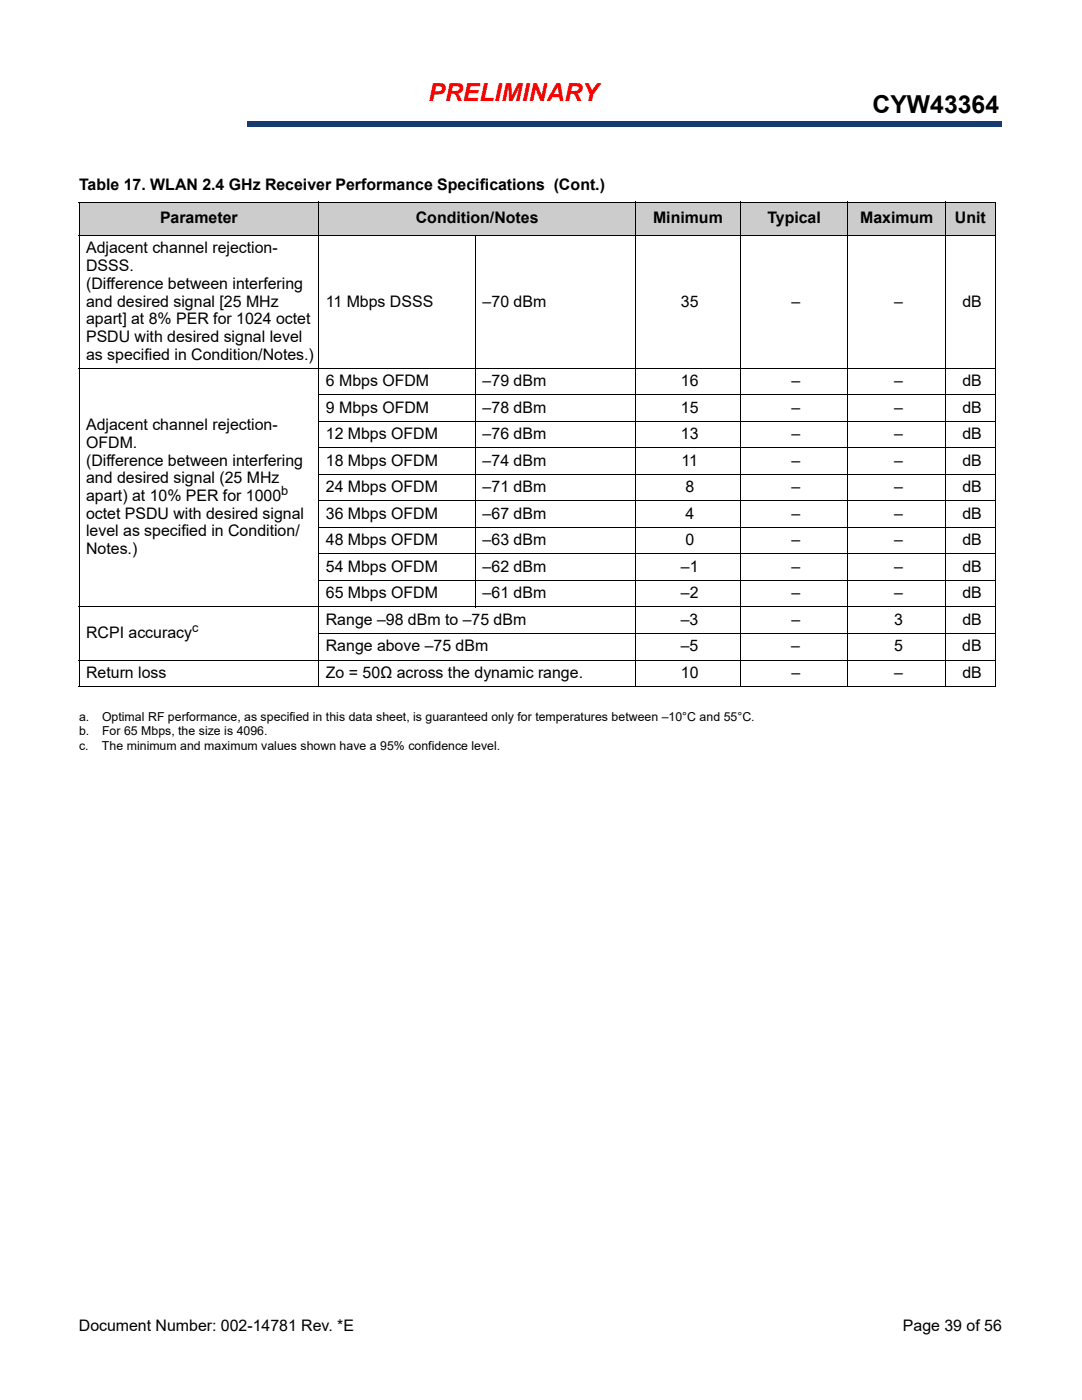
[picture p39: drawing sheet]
<svg xmlns="http://www.w3.org/2000/svg" width="216mm" height="279mm" viewBox="0 0 216 279" stroke-linecap="round" stroke-linejoin="round" font-family="sans-serif">
<defs><g id="words">
<text font-size="4.9" fill="#f00" x="85.5" y="20.2">PRELIMINARY</text>
<text font-size="4.9" x="174.1" y="22.5">CYW43364</text>
<g font-size="3.2">
<text x="15.8" y="37.9">Table 17. WLAN 2.4 GHz Receiver Performance Specifications (Cont.)</text>
<text x="31.9" y="44.6">Parameter</text>
<text x="83" y="44.6">Condition/Notes</text>
<text x="130.3" y="44.6">Minimum</text>
<text x="153.1" y="44.6">Typical</text>
<text x="171.6" y="44.6">Maximum</text>
<text x="190.5" y="44.6">Unit</text>
<text x="17.2" y="50.6">Adjacent channel rejection-</text>
<text x="17.2" y="54.1">DSSS.</text>
<text x="17.2" y="57.6">(Difference between interfering</text>
<text x="17.2" y="61.2">and desired signal [25 MHz</text>
<text x="17.2" y="64.7">apart] at 8% PER for 1024 octet</text>
<text x="65" y="61.2">11 Mbps DSSS</text>
<text x="96.3" y="61.2">–70 dBm</text>
<text x="135.9" y="61.2">35</text>
<text x="157.9" y="61.2">–</text>
<text x="178.4" y="61.2">–</text>
<text x="192" y="61.2">dB</text>
<text x="17.2" y="68.2">PSDU with desired signal level</text>
<text x="17.2" y="71.8">as specified in Condition/Notes.)</text>
<text x="65" y="77">6 Mbps OFDM</text>
<text x="96.3" y="77">–79 dBm</text>
<text x="135.9" y="77">16</text>
<text x="157.9" y="77">–</text>
<text x="178.4" y="77">–</text>
<text x="192" y="77">dB</text>
<text x="65" y="82.3">9 Mbps OFDM</text>
<text x="96.3" y="82.3">–78 dBm</text>
<text x="135.9" y="82.3">15</text>
<text x="157.9" y="82.3">–</text>
<text x="178.4" y="82.3">–</text>
<text x="192" y="82.3">dB</text>
<text x="17.2" y="85.9">Adjacent channel rejection-</text>
<text x="17.2" y="89.4">OFDM.</text>
<text x="65" y="87.6">12 Mbps OFDM</text>
<text x="96.3" y="87.6">–76 dBm</text>
<text x="135.9" y="87.6">13</text>
<text x="157.9" y="87.6">–</text>
<text x="178.4" y="87.6">–</text>
<text x="192" y="87.6">dB</text>
<text x="17.2" y="92.9">(Difference between interfering</text>
<text x="65" y="92.9">18 Mbps OFDM</text>
<text x="96.3" y="92.9">–74 dBm</text>
<text x="136" y="92.9">11</text>
<text x="157.9" y="92.9">–</text>
<text x="178.4" y="92.9">–</text>
<text x="192" y="92.9">dB</text>
<text x="17.2" y="96.5">and desired signal (25 MHz</text>
<text x="17.2" y="100">apart) at 10% PER for 1000</text>
<text x="65" y="98.2">24 Mbps OFDM</text>
<text x="96.3" y="98.2">–71 dBm</text>
<text x="136.8" y="98.2">8</text>
<text x="157.9" y="98.2">–</text>
<text x="178.4" y="98.2">–</text>
<text x="192" y="98.2">dB</text>
<text x="17.2" y="103.5">octet PSDU with desired signal</text>
<text x="17.2" y="107">level as specified in Condition/</text>
<text x="65" y="103.5">36 Mbps OFDM</text>
<text x="96.3" y="103.5">–67 dBm</text>
<text x="136.8" y="103.5">4</text>
<text x="157.9" y="103.5">–</text>
<text x="178.4" y="103.5">–</text>
<text x="192" y="103.5">dB</text>
<text x="17.2" y="110.6">Notes.)</text>
<text x="65" y="108.8">48 Mbps OFDM</text>
<text x="96.3" y="108.8">–63 dBm</text>
<text x="136.8" y="108.8">0</text>
<text x="157.9" y="108.8">–</text>
<text x="178.4" y="108.8">–</text>
<text x="192" y="108.8">dB</text>
<text x="65" y="114.1">54 Mbps OFDM</text>
<text x="65" y="119.4">65 Mbps OFDM</text>
<text x="96.3" y="114.1">–62 dBm</text>
<text x="96.3" y="119.4">–61 dBm</text>
<text x="135.9" y="119.4">–2</text>
<text x="135.9" y="114.1">–1</text>
<text x="157.9" y="114.1">–</text>
<text x="157.9" y="119.4">–</text>
<text x="178.4" y="114.1">–</text>
<text x="178.4" y="119.4">–</text>
<text x="192" y="114.1">dB</text>
<text x="192" y="119.4">dB</text>
<text x="65" y="124.7">Range –98 dBm to –75 dBm</text>
<text x="135.8" y="124.7">–3</text>
<text x="157.9" y="124.7">–</text>
<text x="178.4" y="124.7">3</text>
<text x="192" y="124.7">dB</text>
<text x="17.2" y="127.3">RCPI accuracy</text>
<text x="65" y="130">Range above –75 dBm</text>
<text x="135.8" y="130">–5</text>
<text x="157.9" y="130">–</text>
<text x="178.4" y="130">5</text>
<text x="192" y="130">dB</text>
<text x="17.2" y="135.3">Return loss</text>
<text x="65" y="135.3">Zo = 50Ω across the dynamic range.</text>
<text x="135.9" y="135.3">10</text>
<text x="157.9" y="135.3">–</text>
<text x="178.4" y="135.3">–</text>
<text x="192" y="135.3">dB</text>
<text x="15.7" y="265.6">Document Number: 002-14781 Rev. *E</text>
<text x="180.1" y="265.6">Page 39 of 56</text>
</g>
<g font-size="2.5">
<text x="56.1" y="98.7">b</text>
<text x="38.3" y="126">c</text>
<text x="15.8" y="144">a.</text>
<text x="20.4" y="144">Optimal RF performance, as specified in this data sheet, is guaranteed only for temperatures between –10°C and 55°C.</text>
<text x="15.8" y="146.8">b.</text>
<text x="15.8" y="149.6">c.</text>
<text x="20.4" y="149.6">The minimum and maximum values shown have a 95% confidence level.</text>
<text x="20.4" y="146.8">For 65 Mbps, the size is 4096.</text>
</g>
</g></defs>
<path d="M49.3 24.3h150.5v1h-150.5z" fill="#163b71"/>
<path d="M49.3 24.3h150.6" fill="none" stroke="#163b71" stroke-width=".2"/>
<path d="M199.7 24.3h.2v1h-.2z" fill="#163b71"/>
<path d="M49.3 25.3h150.5" fill="none" stroke="#163b71" stroke-width=".2"/>
<path d="M49.3 24.3h.1v1h-.1z" fill="#163b71"/>
<g fill="#ccc">
<path d="M15.8 40.3h47.8v6.8h-47.8z"/>
<path d="M63.6 40.3h63.2v6.8h-63.2z"/>
<path d="M126.8 40.3h20.9v6.8h-20.9z"/>
<path d="M147.7 40.3h21.5v6.8h-21.5z"/>
<path d="M169.2 40.3h19.5v6.8h-19.5z"/>
<path d="M188.7 40.3h9.9v6.8h-9.9z"/>
</g>
<g fill="none" stroke="#000" stroke-width=".2">
<path d="M15.7 40.3h183M15.7 47.1h183M15.8 40.4v96.5M63.6 40.3v96.8M94.9 47v74.2M126.8 40.3v96.8M147.7 40.3v96.8M169.2 40.3v96.8M188.7 40.3v96.8M198.6 40.4v96.5M15.7 73.5h183M63.5 78.8h135.2"/>
<path d="M63.5 84.1h135.2M63.5 89.4h135.2M63.5 94.7h135.2M63.5 100h135.2M63.5 105.3h135.2M63.5 110.6h135.2M63.5 115.8h135.2M15.7 121.1h183M15.7 131.7h183M15.7 137h183M63.5 126.4h135.2"/>
</g>
<use href="#words"/>
</svg>
